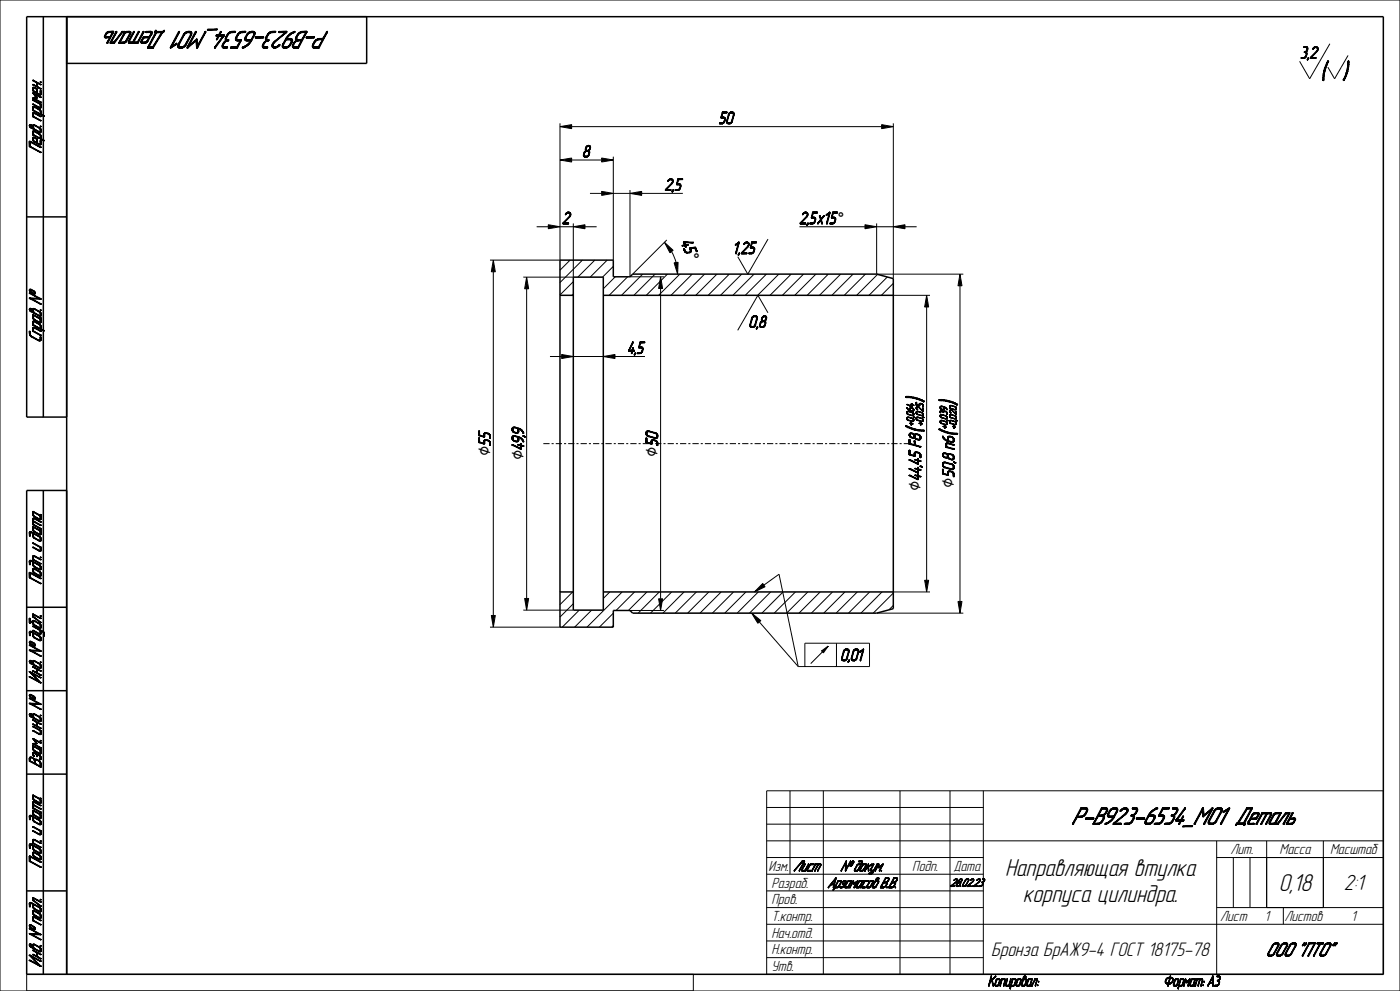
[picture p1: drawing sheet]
<svg xmlns="http://www.w3.org/2000/svg" width="420mm" height="297mm" viewBox="0 0 420 297" stroke-linecap="round" stroke-linejoin="round" font-family="sans-serif">
<defs><g id="words">
<g font-size="7.6">
<text x="52.6" y="9.4" transform="rotate(-180 52.6 9.4)">Деталь</text>
<text x="106.9" y="9.4" transform="rotate(-180 106.9 9.4)">P-B923-6534_M01</text>
<text x="313.1" y="247.1">P-B923-6534_M01</text>
<text x="367.4" y="247.1">Деталь</text>
<text x="301.6" y="262.6">Направляющая втулка</text>
<text x="383.7" y="267.1">0,18</text>
<text x="306.8" y="270.3">корпуса цилиндра.</text>
</g>
<text font-size="7.5" x="396.3" y="23.8">(</text>
<g font-size="7.2">
<text x="276.9" y="120.6" transform="rotate(-90 276.9 120.6)">)</text>
<text x="286.9" y="121.5" transform="rotate(-90 286.9 121.5)">)</text>
<text x="276.9" y="129.7" transform="rotate(-90 276.9 129.7)">(</text>
<text x="286.9" y="130.7" transform="rotate(-90 286.9 130.7)">(</text>
</g>
<text font-size="6.8" x="403.1" y="266.8">2:1</text>
<g font-size="6.1">
<text x="297.3" y="286.6">Бронза БрАЖ9-4 ГОСТ 18175-78</text>
<text x="374.4" y="286.6">ООО &quot;ПТО&quot;</text>
</g>
<g font-size="5.3">
<text x="12.3" y="52.3" transform="rotate(-90 12.3 52.3)">Перв. примен.</text>
<text x="251.3" y="67.1">°</text>
<text x="205.9" y="76.7" transform="rotate(67 205.9 76.7)">°</text>
<text x="12.3" y="106.6" transform="rotate(-90 12.3 106.6)">Справ. №</text>
<text x="147.1" y="136.8" transform="rotate(-90 147.1 136.8)">⌀55</text>
<text x="147.1" y="136.8" transform="rotate(-90 147.1 136.8)">⌀</text>
<text x="157.1" y="138" transform="rotate(-90 157.1 138)">⌀49,9</text>
<text x="157.1" y="138" transform="rotate(-90 157.1 138)">⌀</text>
<text x="197.3" y="136.8" transform="rotate(-90 197.3 136.8)">⌀50</text>
<text x="197.3" y="136.8" transform="rotate(-90 197.3 136.8)">⌀</text>
<text x="276.2" y="147.1" transform="rotate(-90 276.2 147.1)">⌀44,45 F8</text>
<text x="276.2" y="147.1" transform="rotate(-90 276.2 147.1)">⌀</text>
<text x="286.2" y="146.2" transform="rotate(-90 286.2 146.2)">⌀50,8 n6</text>
<text x="286.2" y="146.2" transform="rotate(-90 286.2 146.2)">⌀</text>
<text x="12.3" y="210.4" transform="rotate(-90 12.3 210.4)">Инв. № дубл.Подп. и дата</text>
<text x="12.3" y="295.7" transform="rotate(-90 12.3 295.7)">Инв. № подл.Подп. и датаВзам. инв. №</text>
</g>
<g font-size="5.1">
<text x="390.1" y="17.5">3,2</text>
<text x="215.7" y="37.1">50</text>
<text x="174.8" y="47.1">8</text>
<text x="199.4" y="57.1">2,5</text>
<text x="168.7" y="67.1">2</text>
<text x="239.8" y="67.1">2,5x15°</text>
<text x="204.2" y="72.6" transform="rotate(67 204.2 72.6)">45°</text>
<text x="220" y="76">1,25</text>
<text x="224.7" y="98.1">0,8</text>
<text x="188.4" y="106">4,5</text>
<text x="252.3" y="198">0,01</text>
</g>
<g font-size="4.5">
<text x="369.1" y="256.1">Лит.</text>
<text x="383.9" y="256.1">Масса</text>
<text x="399" y="256.1">Масштаб</text>
<text x="230.5" y="261.1">Изм.</text>
<text x="237" y="261.1">Лист</text>
<text x="248.5" y="261.1">№ докум.</text>
<text x="273.7" y="261.1">Подп.</text>
<text x="286" y="261.1">Дата</text>
<text x="231.4" y="266.1">Pазраб.</text>
<text x="248.4" y="266.1">Арзамасов В.В.</text>
<text x="231.4" y="271.1">Пров.</text>
<text x="231.4" y="281.1">Нач.отд.</text>
<text x="231.4" y="276.1">Т.контр.</text>
<text x="366" y="276.1">Лист</text>
<text x="379.4" y="276.1">1</text>
<text x="385.3" y="276.1">Листов</text>
<text x="405.4" y="276.1">1</text>
<text x="231.4" y="286.1">Н.контр.</text>
<text x="231.4" y="291.1">Утв.</text>
</g>
<g font-size="4.4">
<text x="296.5" y="295.5">Копировал:</text>
<text x="363.4" y="295.5">Формат: А3</text>
</g>
<text font-size="3.5" x="283.4" y="265.7">28.02.23</text>
<g font-size="3.1">
<text x="274.1" y="127.5" transform="rotate(-90 274.1 127.5)">+ 0 ,0 6 4</text>
<text x="276.9" y="127.5" transform="rotate(-90 276.9 127.5)">+ 0 ,0 2 5</text>
<text x="284.1" y="128.5" transform="rotate(-90 284.1 128.5)">+ 0 ,0 3 9</text>
<text x="286.9" y="128.5" transform="rotate(-90 286.9 128.5)">+ 0 ,0 2 0</text>
</g>
</g></defs>
<g fill="#000">
<path d="M404.3 19.5l.4-.2-.4 .6zM404.7 19.3l-.1 .6h-.3zM404.3 18.4h.4zM404.3 18.5l.4-.1v.2zM404.3 18.8l.4-.2-.4 .6zM404.7 18.6v.7l-.4-.1zM404.4 18.4h.3zM404.4 18.3h.3zM404.4 18.3h.2zM404.3 19.9h.3l-.4 .6zM404.3 18.5l.4 .1-.4 .2zM404.3 19.2l.4 .1-.4 .2z"/>
<path d="M168 38l3.5-.6v1.2zM264.5 37.4l3.5 .6-3.5 .6zM403 23.9l.6-.6zM403 24l.6-.7zM403 24l.6-.7-.3 .7zM403 24.1l.3-.1zM403 24.1h.3zM403 24.1h.2zM403.4 22.9l.6-.3-.7 .7zM403.3 23.3l.7-.7-.4 .7zM403 24h.3zM403.7 22.2l.5-.3-.6 .7z"/>
<path d="M404.2 21.9l-.2 .7h-.4zM403.3 23.3h.3l-.6 .6zM403.8 22.1l.4-.2-.5 .3zM403.9 21.7l.5-.5-.6 .7zM404.4 21.2l-.2 .7h-.4zM404 21.5l.4-.3-.5 .5zM403.6 22.6h.4l-.6 .3zM404.5 20.6l-.1 .6h-.4zM404.6 19.9l-.1 .7-.3-.1zM403.8 21.9h.4l-.4 .2zM404 21.2h.4l-.4 .3zM404.2 20.5l.3 .1-.5 .6z"/>
<path d="M168 48l3.5-.6v1.2zM180.5 57.4l3.5 .6-3.5 .6zM180.5 47.4l3.5 .6-3.5 .6zM189 58l3.5-.6v1.2zM148 78l.6 3.5h-1.2zM164.5 67.4l3.5 .6-3.5 .6zM172 68l3.5-.6v1.2zM199.3 72.6l2.6 2.4-.9 .8zM259.5 67.4l3.5 .6-3.5 .6zM268 68l3.5-.6v1.2zM158 83.1l.6 3.5h-1.2zM198.2 83l.6 3.5h-1.2z"/>
<path d="M202.2 78.8l1.2-.2-.1 3.6zM278 88.5l.6 3.5h-1.2zM288 82.2l.6 3.5h-1.2zM168.5 106.2l3.5 .6-3.5 .6zM181 106.8l3.5-.6v1.2zM228.8 174.9l.7 .9-3.2 1.6zM277.4 173.9h1.2l-.6 3.5zM147.4 184.5h1.2l-.6 3.5zM157.4 179.4h1.2l-.6 3.5zM197.6 179.5h1.2l-.6 3.5zM225.5 183.8l2.7 2.2-.9 .8zM287.4 180.3h1.2l-.6 3.5z"/>
<path d="M349.5 294.1l.3-.1zM349.5 294.2l.3-.1zM349.5 294.4h.3zM349.6 294l.2-.2zM349.6 294.5h.3zM349.6 293.8l.3-.1zM349.6 294.6h.4zM349.7 293.6l.3-.1zM349.7 294.6h.4zM349.8 293.5l.2-.1zM349.5 294.1h.3zM349.5 294.2l.3 .1z"/>
<path d="M349.6 294h.2zM349.6 293.8h.2l-.2 .2zM349.9 293.3h.4zM349.7 293.6l.2 .1-.3 .1zM349.9 294.8h1.3zM349.8 293.5h.2l-.3 .1zM350 293.2h.5zM349.8 293.5l.3-.2zM349.9 293.3h.2l-.3 .2zM349.8 294.7h.5zM350.2 293.1h1.6zM350.1 294.9l.9-.1z"/>
<path d="M349.8 294.7h.7zM350.6 294.9l-.1 .5h-.2zM350.3 295.5l.2-.1zM350.3 295.5h.2zM350.4 293h1.3zM349.9 293.3l.5-.1zM350.2 294.9l.8-.1zM351.1 293.2l-.4 1.5h-.2zM349.8 294.7h.9zM350.5 292.9h1zM350.3 295.4h.2zM350.5 293.2l1.3-.1z"/>
<path d="M350.4 294.9l.6-.1zM350.4 294.9h.2l-.3 .5zM349.8 294.7h1.1zM350.6 293.2l1.2-.1zM350.6 294.9l.4-.1zM350.8 294.9l.2-.1zM351.2 292.6l-.3 .3zM350.5 292.9h.6zM350.5 292.9h.4zM350.9 294.7l.6-.1zM351 292.6h.2zM351 292.5h.2z"/>
<path d="M350.8 293.2l1-.1zM350.8 293.2h.3l-.6 1.5zM350.5 292.9h.8zM350.1 294.9l1-.1zM349.9 294.8h1.2zM351.2 294.6l.5-.1zM351 292.6h.2l-.3 .3zM351.1 293.2l.7-.1zM349.8 294.7h1.6zM349.9 294.8l1.5-.1zM351.3 293.2l.5-.1zM351.4 293.2h.5z"/>
<path d="M351.5 294.4l.3-.1-.4 .2zM351.4 294.5l.4-.2zM350.4 293l1.1-.1zM351 294.6h.5zM351.6 294.3l.3-.1zM351.5 293.2h.4zM351.6 293.3h.4zM350.2 293.1l1.5-.1zM351.7 294.1l.2-.1zM351.3 294.5h.4zM351.7 293.3l.3 .1zM351.7 294l.3-.2z"/>
<path d="M351.8 293.4l.2 .1zM351.8 293.8l.2-.1zM350 293.2l1.8-.1zM351.8 293.6l.2-.1zM351.8 293.7l.2-.1zM351.6 294.3h.2zM351.7 294.1l.2 .1zM351.7 294h.2zM351.8 293.8h.2l-.3 .2zM352.6 293.8l-.4 1.3h-.2zM352 295.2h.3zM352 295.3h.4z"/>
<path d="M351.8 293.6h.2zM351.8 293.7h.2zM352 295.4l1.2-.1zM352.1 295.5l1-.1zM352.2 295.5h.8zM352 295.2l.2-.1zM352 295.1h.2zM352 295.3h.3zM352.3 293.8l.3-.1zM352.3 295.5h.6zM352.3 293.7h.4zM352.4 293.6h.3z"/>
<path d="M352 295.4l.8-.1zM352.5 293.5l1-.1zM352.5 293.5h1.1zM352.3 293.8h.3l-.6 1.3zM352.3 293.7h.3zM352.4 293.6l.3 .1zM352.7 293.4h.8zM352.8 295.5h.1zM352.5 293.6l1.1-.1zM352.4 293.6h.4zM352.8 295.3l.4-.1zM352.7 293.4h.6z"/>
<path d="M352.7 293.4h.2zM352.2 295.5h.7zM353 295.2h.3zM352.1 295.5h.9zM353.1 295.2l.2-.1zM353.6 293.8l-.3 1.3h-.2zM352 295.4h1.1zM352.8 293.6l.8-.1zM353.2 293.6h.4zM352.9 295.3l.3-.1zM352.7 293.4h.7zM353.1 295.1h.2z"/>
<path d="M353.7 295.5l-.2 .8h-.1zM353.4 296.3h.1zM353.3 293.6h.3zM353.4 293.7l.2-.1zM353.4 293.7h.2zM353.4 293.8l.2-.1zM352.6 293.4h.9zM353.4 293.8h.2l-.5 1.3zM353.8 295.3h.6l-.7 .2zM353.8 295.3l-.4 1zM354 293.5h1.2zM354.1 293.4h1z"/>
<path d="M354.1 293.4h.8zM354.2 293.6l-.8 2.7zM354 293.5l.2 .1-.8 2.7zM353.7 295.5h.9zM354.4 295.5h.2zM353.7 295.5l.8-.2zM354.5 295.3l.4-.1zM353.7 295.5l1.1-.2zM354.6 295.2h.3zM354.7 295.2l.2-.1zM355.3 293.8l-.4 1.3h-.2zM353.7 295.5l1-.1z"/>
<path d="M354.2 293.6l1-.1zM354.9 293.6h.4zM354.7 295.2h.2zM354.1 293.4h.9zM354.7 295.1h.2zM355 293.6h.3zM355 293.7l.3-.1zM355 293.7h.3zM355 293.8l.3-.1zM355.7 293.8l-.4 1.6h-.2zM355.1 295.4h.2zM355.1 295.5h.2z"/>
<path d="M355 293.8h.3l-.6 1.3zM355.1 295.4l.2 .1zM355.6 293.4h.1zM355.5 293.5l.2-.1v.4zM355.7 293.4l.4 .8-.4-.4zM355.5 293.5l.2 .3-.6 1.6zM356.1 294.2l.6-.4-.8 .7zM355.9 294.5l.8-.7zM355.7 293.8l.4 .4-.2 .3zM355.9 294.5h.2zM357.1 293.5l-.8 1.9 .4-1.6zM357.1 293.5l-.5 1.9h-.3z"/>
<path d="M356.3 295.5l.3-.1zM356.4 295.5h.1zM356.3 295.5h.2zM356.3 295.4h.3zM356.9 293.4h.1zM357.5 293.8l-.4 1.3h-.2zM356.9 295.2h.3zM356.9 295.3h.4zM356.1 294.2l1-.8zM356.9 293.4h.1l-.9 .8zM356.1 294.2l1-.7zM357 295.5l.9-.1z"/>
<path d="M357.1 295.5l.8-.1zM356.9 295.2l.2-.1zM356.9 295.1h.2zM356.9 295.3h.3zM357.2 293.8l.3-.1zM357.2 295.5h.7zM357.2 293.7h.4zM357.3 293.6h.3zM356.9 295.4l.8-.1zM357.4 293.6l1.2-.1zM357.2 293.8h.3l-.6 1.3zM357.2 293.7h.3z"/>
<path d="M357.5 293.4h1.1zM357.3 293.6l.3 .1zM357.6 293.4h1zM357.7 295.5h.2zM357.3 293.6h.4zM357.4 293.6h.3zM357.7 295.3h.6zM356.9 295.4l1.4-.1zM357.6 293.4h.9zM357.6 293.4h.2zM357.8 295.3l.4-.1zM357.8 295.3h.4z"/>
<path d="M357.1 295.5h.8zM358 295.2h.2zM358.3 293.6l.3-.1-.6 1.6zM358.6 293.5l-.4 1.6h-.2zM356.9 295.4h1.4zM358 295.4h.3zM357 295.5l1-.1zM356.9 295.4h1.1zM358.1 295.4h.2zM358.1 295.5l.2-.1zM358.1 295.5h.2zM358 295.2l.2-.1z"/>
<path d="M358 295.1h.2zM357.9 295.2h.3zM357.7 295.3h.5zM357.7 293.6l.9-.1zM359.2 293.6l-.5 1.8h-.2zM358.5 295.4h.2zM358.5 295.5h.2zM357.4 293.5l1.2-.1zM358.5 295.4l.2 .1zM359 293.5h1.8zM359 293.4h1.7zM359 293.4h1.5z"/>
<path d="M359 293.5l.2 .1-.7 1.8zM360 293.6l-.4 1.8h-.2zM359.4 295.5l.2-.1zM359.4 295.5h.2zM359.4 295.5h.1zM359.4 295.4h.2zM359.2 293.6l1.6-.1zM359.8 293.6l1-.1zM359.8 293.6h.2l-.6 1.8zM360.2 295.5l.2-.1zM360.8 293.8l-.4 1.6h-.2zM360.2 295.5h.2z"/>
<path d="M360.2 295.4h.2zM360 293.6l.8-.1zM360.5 293.6h.3zM359 293.4h1.6zM360.6 293.7h.3zM360.6 293.8l.3-.1zM360.6 293.8h.2l-.6 1.6zM360.8 295.3h.3zM360.9 295.2h.2zM360.9 295.3l.2-.1zM360.9 295.4l.1-.1zM360.9 295.4h.1z"/>
<path d="M360.8 295.3h.2zM360.9 295.3h.2zM361.1 294.2l.2-.1zM361.1 294.2h.2zM361.1 294.3l.2-.1zM361.2 294.1h.1zM361.1 294.3h.2z"/>
</g>
<g fill="none" stroke="#000" stroke-width=".3">
<path d="M0 0h420v297h-420zM399 13.1l-6.1 10.5-3-5.2M404.3 19.9h.3l-.4 .6zM404.3 18.4h.4zM404.3 18.5l.4-.1v.2zM404.3 18.5l.4 .1-.4 .2zM404.3 18.8l.4-.2-.4 .6zM404.3 19.2l.4 .1-.4 .2zM404.3 19.5l.4-.2-.4 .6zM404.4 18.4h.3zM404.4 16.6l-4 7M404.4 18.3h.2z"/>
<path d="M404.6 18.3h.1M404.4 18.3h.3zM404.6 19.9l-.1 .7-.3-.1zM404.7 18.6v.7l-.4-.1zM404.7 19.3l-.1 .6h-.3zM168 38l3.5-.6v1.2zM168 37v41h-21M171.5 38h93M264.5 37.4l3.5 .6-3.5 .6zM268 37v46.5M403 23.9l.6-.6zM403 24l.6-.7z"/>
<path d="M403 24l.6-.7-.3 .7zM403 24h.3zM403 24.1l.3-.1zM403 24.1h.3zM403 24.1h.2zM403.1 24.2h.1M403.3 23.3l.7-.7-.4 .7zM403.3 23.3h.3l-.6 .6zM403.4 22.9l.6-.3-.7 .7zM403.6 22.6h.4l-.6 .3zM403.7 22.2l.5-.3-.6 .7zM403.8 22.1l.4-.2-.5 .3z"/>
<path d="M403.8 21.9h.4l-.4 .2zM403.9 21.7l.5-.5-.6 .7zM404 21.5l.4-.3-.5 .5zM404 21.2h.4l-.4 .3zM404.2 20.5l.3 .1-.5 .6zM404.2 21.9l-.2 .7h-.4zM404.4 21.2l-.2 .7h-.4zM404.5 20.6l-.1 .6h-.4zM168 48l3.5-.6v1.2zM171.5 48h9M177 58h3.5M180.5 57.4l3.5 .6-3.5 .6z"/>
<path d="M180.5 47.4l3.5 .6-3.5 .6zM184 47v31M184 58h5M189 58l3.5-.6v1.2zM189 57v26h10.2M192.5 58h12.4M148 78l.6 3.5h-1.2zM161 68h3.5M164.5 67.4l3.5 .6-3.5 .6zM171 78l-3 3M172 68l3.5-.6v1.2zM172 67v16.1h-15"/>
<path d="M174.7 78l-6.7 6.7M175.5 68h3.5M178.4 78l-5.1 5.1M182.2 78l-5.1 5.1M184 79.8l-3.2 3.3M199.3 72.6l2.6 2.4-.9 .8zM200 71.9l-10.2 10.3M201.5 75.4l1.3 3.3M202.2 78.8l1.2-.2-.1 3.6zM230.4 71.7l-6.1 10.5-3-5.3M239.8 68h19.7M259.5 67.4l3.5 .6-3.5 .6z"/>
<path d="M263 67v15.2h26M263 68h5M268 68l3.5-.6v1.2zM271.5 68h3.5M148 81.5v103M158 83.1l.6 3.5h-1.2zM158 86.6v92.8M172 84.4l-4 4M172 88.1l-.4 .4M184.6 83l-3.6 3.5M188.3 83l-5.6 5.5M192.8 82.2l-6.3 6.3"/>
<path d="M196.5 82.2l-6.3 6.3M198.2 83l.6 3.5h-1.2zM198.2 86.5v93M200.2 82.2l-6.3 6.3M203.9 82.2l-6.3 6.3M207.7 82.2l-6.4 6.3M211.4 82.2l-6.4 6.3M215.1 82.2l-6.4 6.3M218.8 82.2l-6.4 6.3M222.5 82.2l-6.3 6.3M226.2 82.2l-6.3 6.3M229.9 82.2l-6.3 6.3"/>
<path d="M230.4 93.7l-3-5.2-6.1 10.5M233.6 82.2l-6.3 6.3M237.4 82.2l-6.4 6.3M241.1 82.2l-6.4 6.3M244.8 82.2l-6.4 6.3M248.5 82.2l-6.4 6.3M252.2 82.2l-6.3 6.3M255.9 82.2l-6.3 6.3M259.6 82.2l-6.3 6.3M263.3 82.2l-6.3 6.3M266.2 83l-5.5 5.5M268 84.9l-3.6 3.6"/>
<path d="M268 88.5h11M278 88.5l.6 3.5h-1.2zM278 92v81.9M288 82.2l.6 3.5h-1.2zM288 85.7v94.6M165 106.8h3.5M168.5 106.2l3.5 .6-3.5 .6zM172 106.8h9M181 106.8l3.5-.6v1.2zM184.5 106.8h9M163 133h1.9M165.5 133h.6"/>
<path d="M166.7 133h1.9M169.2 133h.6M170.5 133h1.8M172.9 133h.7M174.2 133h1.9M176.7 133h.6M177.9 133h1.9M180.4 133h.6M181.6 133h1.9M184.1 133h.6M185.4 133h1.8M187.9 133h.6"/>
<path d="M189.1 133h1.9M191.6 133h.6M192.8 133h1.9M195.3 133h.6M196.5 133h1.9M199 133h.7M200.3 133h1.9M202.8 133h.6M204 133h1.9M206.5 133h.6M207.7 133h1.9M210.2 133h.6"/>
<path d="M211.5 133h1.8M214 133h.6M215.2 133h1.9M217.7 133h.6M218.9 133h1.9M221.4 133h.6M222.6 133h1.9M225.1 133h.7M226.4 133h1.9M228.9 133h.6M230.1 133h1.9M232.6 133h.6"/>
<path d="M233.8 133h1.9M236.3 133h.6M237.6 133h1.8M240.1 133h.6M241.3 133h1.9M243.8 133h.6M245 133h1.9M247.5 133h.6M248.7 133h1.9M251.2 133h.7M252.5 133h1.9M255 133h.6"/>
<path d="M256.2 133h1.9M258.7 133h.6M259.9 133h1.9M262.4 133h.6M263.7 133h1.8M266.2 133h.6M267.4 133h1.9M269.9 133h.6M271.1 133h1.9M157.4 179.4h1.2l-.6 3.5zM168.1 177.4l-.1 .1M171.8 177.4l-3.8 3.8"/>
<path d="M182.9 177.4l-1.9 2M186.7 177.4l-10.6 10.6M190.4 177.4l-5.6 5.6M194.1 177.4l-5.6 5.6M197.6 179.5h1.2l-.6 3.5zM197.8 177.4l-6.4 6.4M201.5 177.4l-6.3 6.4M205.2 177.4l-6.3 6.4M208.9 177.4l-6.3 6.4M212.6 177.4l-6.3 6.4M216.4 177.4l-6.4 6.4M220.1 177.4l-6.4 6.4"/>
<path d="M223.8 177.4l-6.4 6.4M227.5 177.4l-6.4 6.4M228.8 174.9l.7 .9-3.2 1.6zM229.2 175.4l4.5-3.3 5.8 27.7M231.2 177.4l-6.3 6.4M234.9 177.4l-6.3 6.4M238.6 177.4l-6.3 6.4M242.3 177.4l-6.3 6.4M246 177.4l-6.3 6.4M249.8 177.4l-6.4 6.4M253.5 177.4l-6.4 6.4M257.2 177.4l-6.4 6.4"/>
<path d="M260.9 177.4l-6.4 6.4M264.6 177.4l-6.3 6.4M268 177.4h11M268 177.7l-6 6.1M277.4 173.9h1.2l-.6 3.5zM147 188h21M147.4 184.5h1.2l-.6 3.5zM157 182.9h15M172 180.9l-4 4M173.8 182.9l-5.1 5.1M177.5 182.9l-5.1 5.1M184 183.8l-4.2 4.2"/>
<path d="M184 187.5l-.5 .5M189 183h10.2M225.5 183.8l2.7 2.2-.9 .8zM227.8 186.4l11.7 13.4M239.5 199.8h21.4M248.5 193.6l-1.5 2.1-.1-.5-.5-.1 2.1-1.5-5.3 5.3M260.9 192.8h-19.4v7M263 183.8h26M268 181.4l-1.3 1.4M287.4 180.3h1.2l-.6 3.5zM230 237h185v55h-185zM237 237v25"/>
<path d="M247 237v55M270 237v55M285 237v55M295 237v55M230 242h65M230 247h65M230 252h185M230 257h65M365 257h50M365 252v40M370 257v15M375 257v15"/>
<path d="M380 252v20M397 252v20M230 262h65M230 267h65M230 272h65M230 277h185M365 272h50M385 272v5M8 292h200v5M230 282h65M230 287h65M349.5 294.1l.3-.1z"/>
<path d="M349.5 294.1h.3zM349.5 294.2l.3-.1zM349.5 294.2l.3 .1zM349.5 294.4h.3zM349.6 294l.2-.2zM349.6 294h.2zM349.6 294.5h.3zM349.6 293.8l.3-.1zM349.6 293.8h.2l-.2 .2zM349.6 294.6h.4zM349.7 293.6l.3-.1zM349.7 293.6l.2 .1-.3 .1z"/>
<path d="M349.7 294.6h.4zM349.8 293.5l.3-.2zM349.8 293.5l.2-.1zM349.8 293.5h.2l-.3 .1zM349.8 294.7h1.1zM349.8 294.7h.9zM349.8 294.7h.7zM349.8 294.7h.5zM349.8 294.7h1.6zM349.9 293.3l.5-.1zM349.9 293.3h.4zM349.9 293.3h.2l-.3 .2z"/>
<path d="M349.9 294.8l1.5-.1zM349.9 294.8h1.3zM349.9 294.8h1.2zM350 293.2l1.8-.1zM350 293.2h.5zM350.1 294.9l1-.1zM350.1 294.9l.9-.1zM350.2 293.1l1.5-.1zM350.2 293.1h1.6zM350.2 294.9l.8-.1zM350.3 295.4h.2zM350.3 295.5l.2-.1z"/>
<path d="M350.3 295.5h.2zM350.5 295.5h.1M350.4 293l1.1-.1zM350.4 293h1.3zM350.4 295.5h.1M350.4 294.9l.6-.1zM350.4 294.9h.2l-.3 .5zM350.5 292.9h.8zM350.5 292.9h.6zM350.5 292.9h.4zM350.5 292.9h1zM350.5 293.2l1.3-.1z"/>
<path d="M350.6 293.2l1.2-.1zM350.6 294.9l.4-.1zM350.6 294.9l-.1 .5h-.2zM350.8 293.2l1-.1zM350.8 293.2h.3l-.6 1.5zM350.8 294.9l.2-.1zM350.9 294.7l.6-.1zM351 292.6h.2zM351 292.6h.2l-.3 .3zM351.1 292.5h.1M351 292.5h.2zM351 294.6h.5z"/>
<path d="M351.1 293.2l.7-.1zM351.1 293.2l-.4 1.5h-.2zM351.2 294.6l.5-.1zM351.2 292.6l-.3 .3zM351.3 294.5h.4zM351.3 293.2l.5-.1zM351.4 293.2h.5zM351.4 294.5l.4-.2zM351.5 294.4l.3-.1-.4 .2zM351.5 293.2h.4zM351.6 294.3l.3-.1zM351.6 294.3h.2z"/>
<path d="M351.6 293.3h.4zM351.7 294.1l.2-.1zM351.7 294.1l.2 .1zM351.7 293.3l.3 .1zM351.7 294l.3-.2zM351.7 294h.2zM351.8 293.4l.2 .1zM351.8 293.8l.2-.1zM351.8 293.8h.2l-.3 .2zM351.8 293.6l.2-.1zM351.8 293.6h.2zM351.8 293.7l.2-.1z"/>
<path d="M351.8 293.7h.2zM352 295.2l.2-.1zM352 295.1h.2zM352 295.2h.3zM352 295.3h.3zM352 295.3h.4zM352 295.4l1.2-.1zM352 295.4l.8-.1zM352 295.4h1.1zM352.1 295.5l1-.1zM352.1 295.5h.9zM352.2 295.5h.8z"/>
<path d="M352.2 295.5h.7zM352.3 295.5h.6zM352.3 293.8l.3-.1zM352.3 293.8h.3l-.6 1.3zM352.3 293.7h.4zM352.3 293.7h.3zM352.4 293.6h.4zM352.4 293.6h.3zM352.4 293.6l.3 .1zM352.5 293.6l1.1-.1zM352.5 293.5l1-.1zM352.5 293.5h1.1z"/>
<path d="M352.6 293.8l-.4 1.3h-.2zM352.6 293.4h.9zM352.7 293.4h.7zM352.7 293.4h.6zM352.7 293.4h.2zM352.7 293.4h.8zM352.8 295.5h.1zM352.8 293.6l.8-.1zM352.8 295.3l.4-.1zM352.9 295.3l.3-.1zM353 295.2h.3zM353.1 295.2l.2-.1z"/>
<path d="M353.1 295.1h.2zM353.2 293.6h.4zM353.3 293.6h.3zM353.4 296.3h.1zM353.4 293.7l.2-.1zM353.4 293.7h.2zM353.5 296.3h.1M353.4 293.8l.2-.1zM353.4 293.8h.2l-.5 1.3zM353.6 293.8l-.3 1.3h-.2zM353.7 295.5h.9zM353.7 295.5l1-.1z"/>
<path d="M353.7 295.5l1.1-.2zM353.7 295.5l.8-.2zM353.7 295.5l-.2 .8h-.1zM353.8 295.3h.6l-.7 .2zM353.8 295.3l-.4 1zM354 293.5h1.2zM354 293.5l.2 .1-.8 2.7zM354.1 293.4h1zM354.1 293.4h.9zM354.1 293.4h.8zM354.2 293.4h.1M354.2 293.6l1-.1z"/>
<path d="M354.2 293.6l-.8 2.7zM354.4 295.5h.2zM354.5 295.3l.4-.1zM354.6 295.2h.3zM354.7 295.2l.2-.1zM354.7 295.2h.2zM354.7 295.1h.2zM354.9 293.6h.4zM355 293.6h.3zM355 293.7l.3-.1zM355 293.7h.3zM355 293.8l.3-.1z"/>
<path d="M355 293.8h.3l-.6 1.3zM355.1 295.4h.2zM355.1 295.4l.2 .1zM355.1 295.5h.2zM355.2 295.5h.1M355.1 295.5h.1M355.3 293.8l-.4 1.3h-.2zM355.5 293.5l.2-.1v.4zM355.5 293.5l.2 .3-.6 1.6zM355.6 293.4h.1zM355.7 293.4h.1M355.6 293.4h.1"/>
<path d="M355.7 293.8l.4 .4-.2 .3zM355.7 293.8l-.4 1.6h-.2zM355.7 293.4l.4 .8-.4-.4zM355.9 294.5l.8-.7zM355.9 294.5h.2zM356 294.5h.1M356.1 294.5h.1M356.1 294.2l1-.7zM356.1 294.2l1-.8zM356.1 294.2l.6-.4-.8 .7zM356.3 295.4h.3zM356.3 295.5l.3-.1z"/>
<path d="M356.3 295.5h.2zM356.4 295.5h.1zM356.4 295.5h.1M356.9 293.4h.1zM357 293.4h.1M356.9 293.4h.1l-.9 .8zM356.9 295.2l.2-.1zM356.9 295.1h.2zM356.9 295.2h.3zM356.9 295.3h.3zM356.9 295.3h.4zM356.9 293.4h.1"/>
<path d="M356.9 295.4l1.4-.1zM356.9 295.4l.8-.1zM356.9 295.4h1.4zM356.9 295.4h1.1zM357 295.5l1-.1zM357 295.5l.9-.1zM357.1 293.5l-.8 1.9 .4-1.6zM357.1 293.5l-.5 1.9h-.3zM357.1 295.5l.8-.1zM357.1 295.5h.8zM357.2 295.5h.7zM357.2 293.8l.3-.1z"/>
<path d="M357.2 293.8h.3l-.6 1.3zM357.2 293.7h.4zM357.2 293.7h.3zM357.3 293.6h.4zM357.3 293.6h.3zM357.3 293.6l.3 .1zM357.4 293.6h.3zM357.4 293.6l1.2-.1zM357.4 293.5l1.2-.1zM357.5 293.8l-.4 1.3h-.2zM357.5 293.4h1.1zM357.6 293.4h1z"/>
<path d="M357.6 293.4h.9zM357.6 293.4h.2zM357.7 295.5h.2zM357.7 293.6l.9-.1zM357.7 295.3h.5zM357.7 295.3h.6zM357.8 295.3l.4-.1zM357.8 295.3h.4zM357.9 295.2h.3zM358 295.2l.2-.1zM358 295.2h.2zM358 295.1h.2z"/>
<path d="M358 295.4h.3zM358.1 295.4h.2zM358.1 295.5l.2-.1zM358.1 295.5h.2zM358.2 295.5h.1M358.3 293.6l.3-.1-.6 1.6zM358.5 295.4h.2zM358.5 295.4l.2 .1zM358.5 295.5h.2zM358.7 295.5h.1M358.6 295.5h.1M358.6 293.5l-.4 1.6h-.2z"/>
<path d="M359 293.5h1.8zM359 293.5l.2 .1-.7 1.8zM359 293.4h1.7zM359 293.4h1.6zM359 293.4h1.5zM359.1 293.4h.1M359.2 293.6l1.6-.1zM359.2 293.6l-.5 1.8h-.2zM359.4 295.4h.2zM359.4 295.5l.2-.1zM359.4 295.5h.2zM359.4 295.5h.1z"/>
<path d="M359.4 295.5h.1M359.8 293.6l1-.1zM359.8 293.6h.2l-.6 1.8zM360 293.6l.8-.1zM360 293.6l-.4 1.8h-.2zM360.2 295.5l.2-.1zM360.2 295.5h.2zM360.2 295.4h.2zM360.3 295.5h.1M360.5 293.6h.3zM360.6 293.7h.3zM360.6 293.8l.3-.1z"/>
<path d="M360.6 293.8h.2l-.6 1.6zM360.8 293.8l-.4 1.6h-.2zM360.8 295.3h.3zM360.8 295.3h.2zM360.9 295.2h.2zM360.9 295.3l.2-.1zM360.9 295.3h.2zM360.9 295.4l.1-.1zM360.9 295.4h.1zM360.9 295.4h.1M361 295.2h.1M360.9 295.2h.1"/>
<path d="M361.1 294.2h.2zM361.1 294.3l.2-.1zM361.1 294.3h.2zM361.1 294.2l.2-.1zM361.3 294.1h.1M361.2 294.1h.1zM361.2 294.3h.1"/>
</g>
<g fill="none" stroke="#000" stroke-width=".45">
<path d="M13 5v120M20 5v287M110 5v14h-90M8 65h12M168 78h16v5h5l.8-.8h73.2l5 1.3v98.9l-5 1.4h-73.2l-.8-.8h-5v5h-16zM168 88.5h4M172 83.1h9v99.8h-9zM181 88.5h87M20 125h-12v-120h407v287h-407v-145h12M13 147v145M168 177.4h4M181 177.4h87"/>
<path d="M8 182h12M8 207h12M8 232h12M8 267h12"/>
</g>
<use href="#words"/>
</svg>
